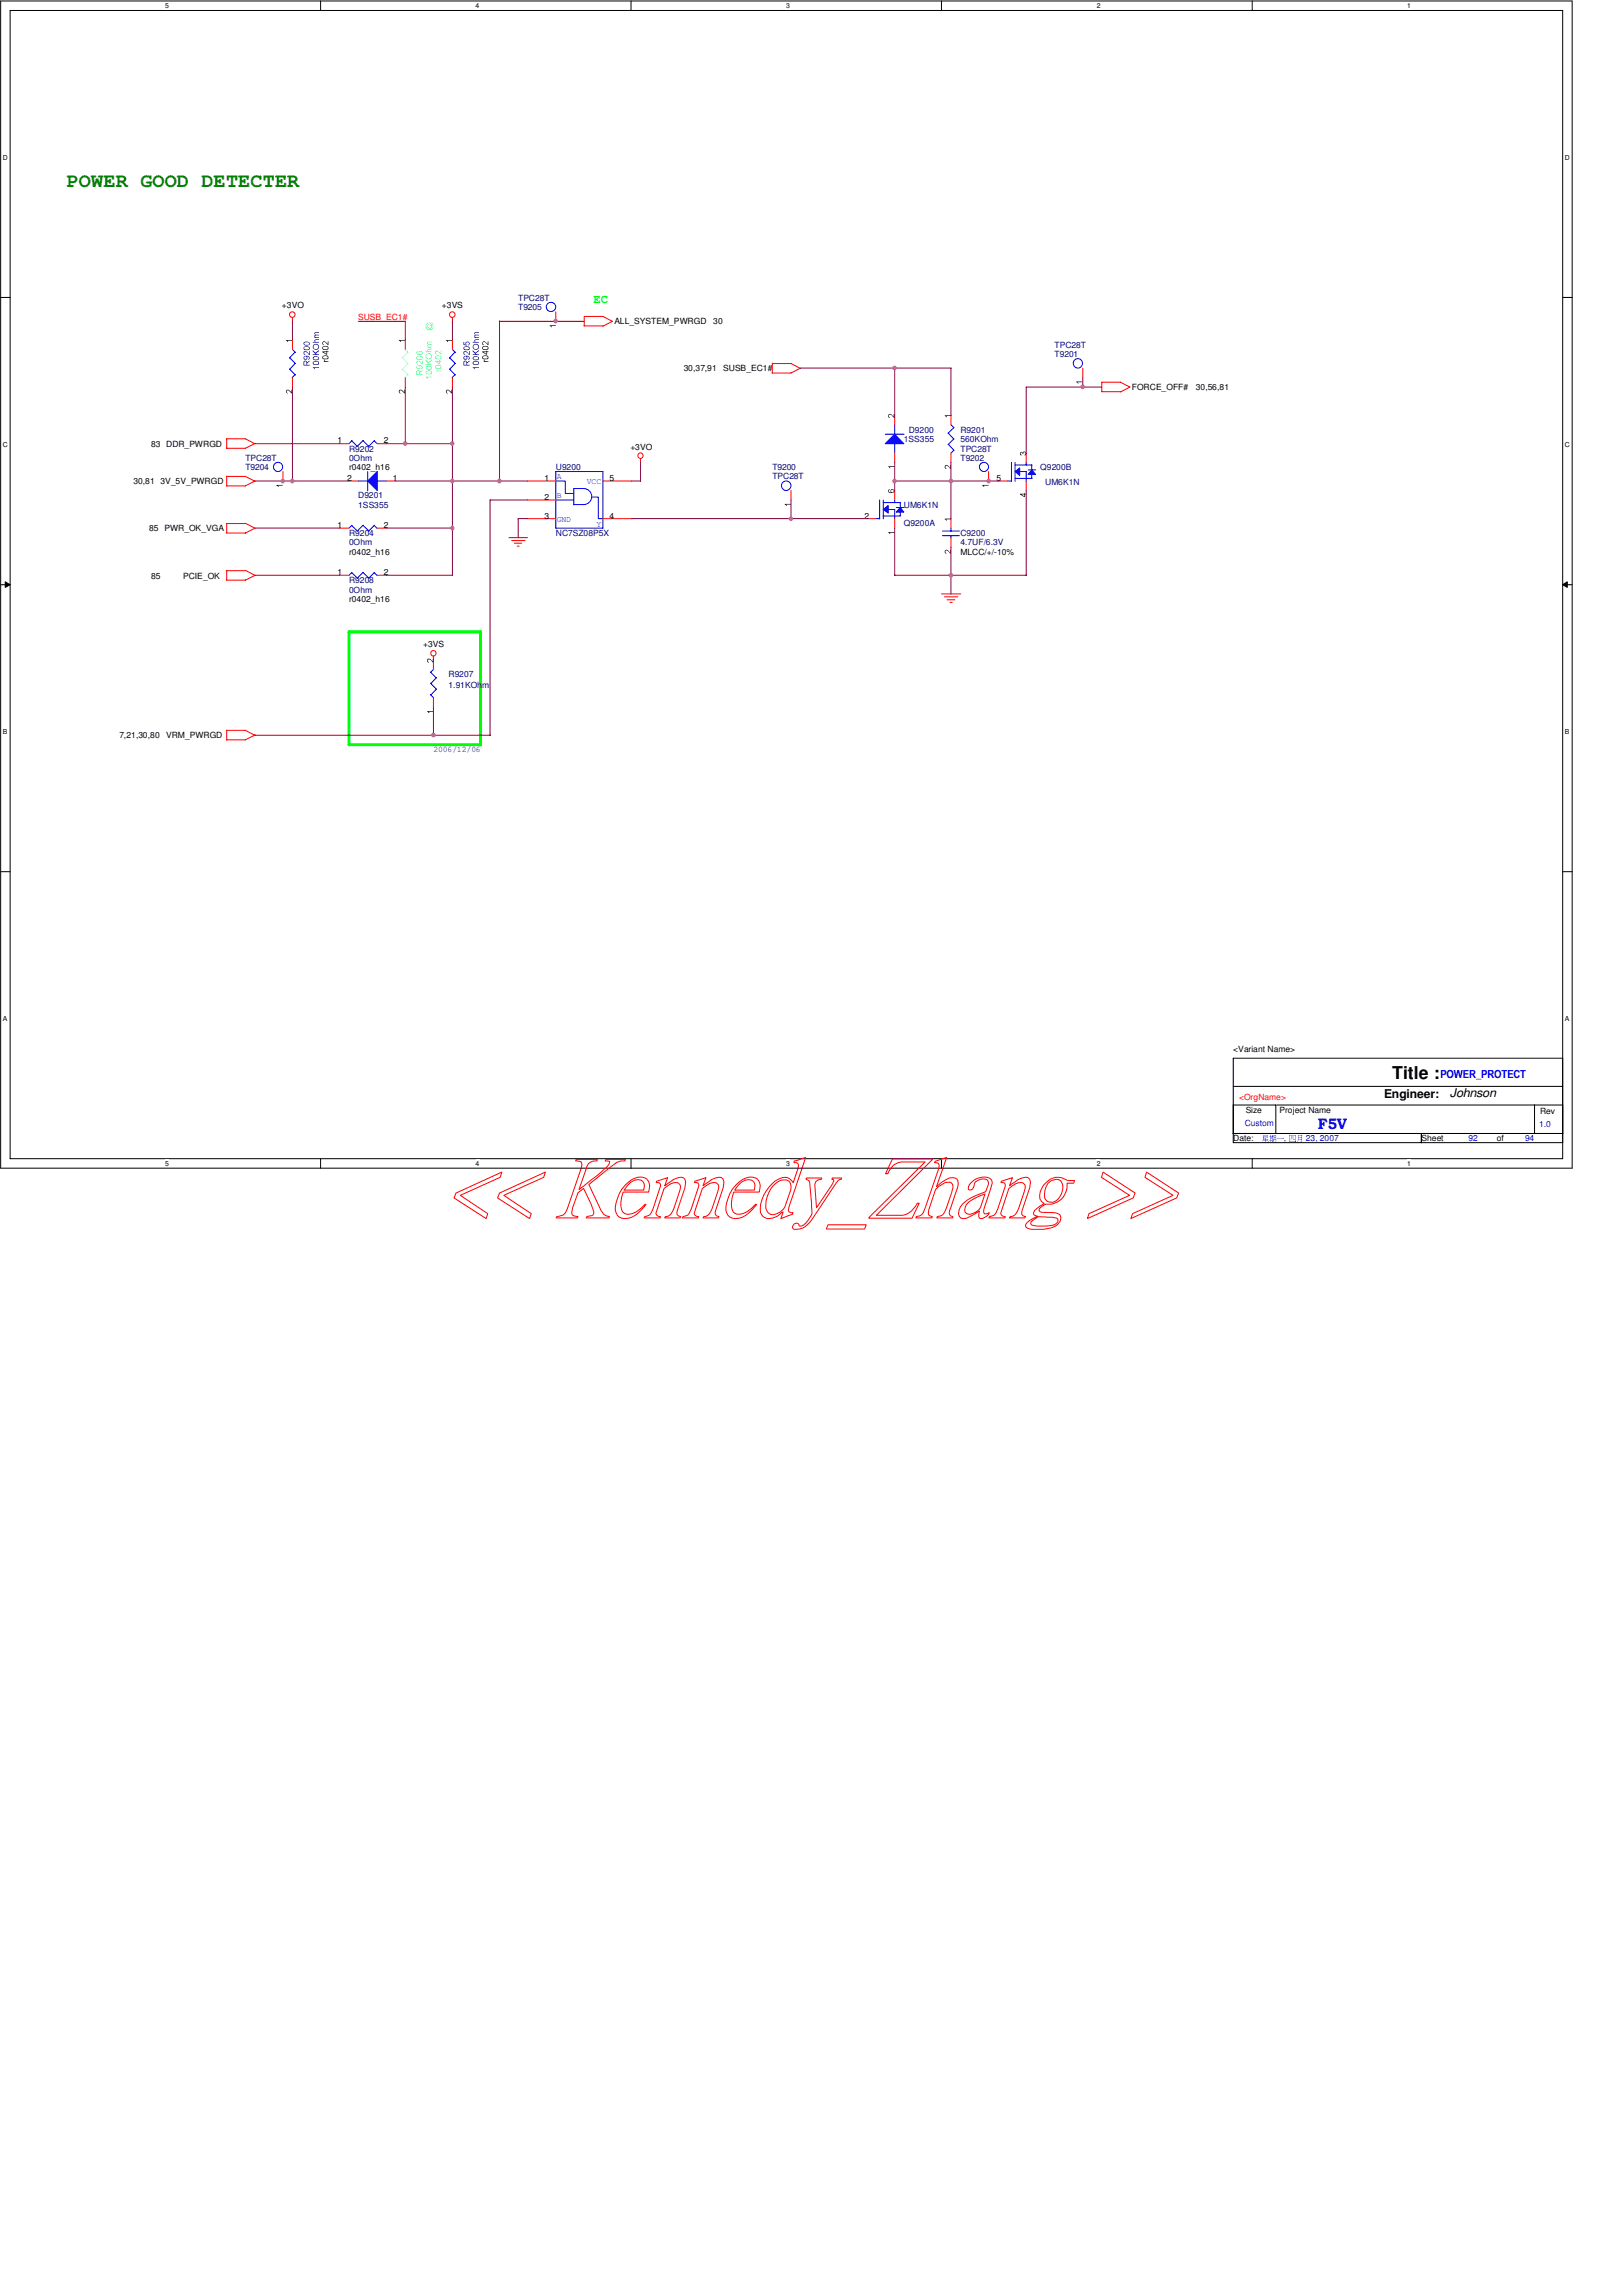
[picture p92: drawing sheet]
<svg xmlns="http://www.w3.org/2000/svg" width="210mm" height="297mm" viewBox="0 0 210 297" stroke-linecap="round" stroke-linejoin="round" font-family="sans-serif">
<defs><g id="words">
<text font-size="2.5" fill="#008000" x="8.6" y="24.2">POWER GOOD DETECTER</text>
<text font-size="2.3" x="180.2" y="139.7">Title :</text>
<text font-size="1.9" fill="#00f" x="170.6" y="146">F5V</text>
<text font-size="1.6" fill="#0f0" x="76.8" y="39.2">EC</text>
<g font-size="1.6">
<text x="179.1" y="142">Engineer:</text>
<text x="187.6" y="142">Johnson</text>
</g>
<text font-size="1.4" fill="#00f" x="186.4" y="139.5">POWER_PROTECT</text>
<g font-size="1.1">
<text x="36.5" y="39.9">+3VO</text>
<text x="57.2" y="39.9">+3VS</text>
<text x="79.5" y="42">ALL_SYSTEM_PWRGD</text>
<text x="92.3" y="42">30</text>
<text x="88.5" y="48">30,37,91</text>
<text x="93.6" y="48">SUSB_EC1#</text>
<text x="146.5" y="50.5">FORCE_OFF#</text>
<text x="154.8" y="50.5">30,56,81</text>
<text x="19.6" y="57.8">83 DDR_PWRGD</text>
<text x="43.7" y="57.4">1</text>
<text x="49.7" y="57.4">2</text>
<text x="81.6" y="58.2">+3VO</text>
<text x="17.3" y="62.7">30,81</text>
<text x="20.8" y="62.7">3V_5V_PWRGD</text>
<text x="44.9" y="62.2">2</text>
<text x="45.2" y="60.8">r0402_h16</text>
<text x="50.8" y="62.2">1</text>
<text x="70.5" y="62.2">1</text>
<text x="70.5" y="64.6">2</text>
<text x="78.9" y="62.2">5</text>
<text x="128.9" y="62.2">5</text>
<text x="19.3" y="68.7">85</text>
<text x="21.3" y="68.7">PWR_OK_VGA</text>
<text x="43.7" y="68.3">1</text>
<text x="45.2" y="71.8">r0402_h16</text>
<text x="49.7" y="68.3">2</text>
<text x="70.5" y="67.1">3</text>
<text x="78.9" y="67.1">4</text>
<text x="111.9" y="67.1">2</text>
<text x="124.3" y="71.8">MLCC/+/-10%</text>
<text x="19.6" y="74.8">85</text>
<text x="23.7" y="74.8">PCIE_OK</text>
<text x="43.7" y="74.4">1</text>
<text x="45.2" y="77.9">r0402_h16</text>
<text x="49.7" y="74.4">2</text>
<text x="54.8" y="83.7">+3VS</text>
<text x="15.5" y="95.5">7,21,30,80</text>
<text x="21.5" y="95.5">VRM_PWRGD</text>
<text x="159.6" y="136.1">&lt;Variant Name&gt;</text>
<text x="161.2" y="144">Size</text>
<text x="165.6" y="144">Project Name</text>
<text x="159.6" y="147.7">Date:</text>
<text x="183.9" y="147.7">Sheet</text>
<text x="193.7" y="147.7">of</text>
<text x="199.3" y="144.1">Rev</text>
</g>
<g font-size="1.1" fill="#f00">
<text x="46.4" y="41.4">SUSB_EC1#</text>
<text x="160.4" y="142.3">&lt;OrgName&gt;</text>
</g>
<g font-size="1.1" fill="#000080">
<text x="67.1" y="40.1">T9205</text>
<text x="67.1" y="38.9">TPC28T</text>
<text x="136.5" y="46.2">T9201</text>
<text x="136.5" y="45">TPC28T</text>
<text x="31.7" y="59.6">TPC28T</text>
<text x="45.2" y="58.4">R9202</text>
<text x="45.2" y="59.6">0Ohm</text>
<text x="117" y="57.2">1SS355</text>
<text x="117.6" y="56">D9200</text>
<text x="124.3" y="56">R9201</text>
<text x="124.3" y="57.2">560KOhm</text>
<text x="124.3" y="59.6">T9202</text>
<text x="124.3" y="58.4">TPC28T</text>
<text x="31.7" y="60.8">T9204</text>
<text x="46.4" y="64.5">D9201</text>
<text x="46.4" y="65.7">1SS355</text>
<text x="71.9" y="60.8">U9200</text>
<text x="99.9" y="60.8">T9200</text>
<text x="99.9" y="62">TPC28T</text>
<text x="117" y="65.7">UM6K1N</text>
<text x="134.6" y="60.8">Q9200B</text>
<text x="135.3" y="62.8">UM6K1N</text>
<text x="45.2" y="69.3">R9204</text>
<text x="45.2" y="70.6">0Ohm</text>
<text x="71.9" y="69.3">NC7SZ08P5X</text>
<text x="117" y="68.1">Q9200A</text>
<text x="124.3" y="69.3">C9200</text>
<text x="124.3" y="70.6">4.7UF/6.3V</text>
<text x="45.2" y="75.4">R9208</text>
<text x="45.2" y="76.7">0Ohm</text>
<text x="58" y="87.6">R9207</text>
<text x="58" y="89.1">1.91KOhm</text>
<text x="56.1" y="97.2">2006/12/06</text>
</g>
<g font-size="1.1" fill="#00f">
<text x="72.1" y="61.9">A</text>
<text x="72.1" y="64.4">B</text>
<text x="75.9" y="62.7">VCC</text>
<text x="72.1" y="67.5">GND</text>
<text x="77.2" y="68.2">Y</text>
<text x="161.1" y="145.7">Custom</text>
<text x="166.2" y="147.7">,</text>
<text x="169" y="147.7">23, 2007</text>
<text x="190" y="147.7">92</text>
<text x="197.4" y="147.7">94</text>
<text x="199.2" y="145.8">1.0</text>
</g>
<g font-size=".9">
<text x="21.4" y="1">5</text>
<text x="61.6" y="1">4</text>
<text x="101.7" y="1">3</text>
<text x="141.9" y="1">2</text>
<text x="182.1" y="1">1</text>
<text x=".4" y="20.7">D</text>
<text x="202.5" y="20.7">D</text>
<text x=".4" y="57.8">C</text>
<text x="202.5" y="57.8">C</text>
<text x=".4" y="95">B</text>
<text x="202.5" y="95">B</text>
<text x=".4" y="132.1">A</text>
<text x="202.5" y="132.1">A</text>
<text x="21.4" y="150.8">5</text>
<text x="61.6" y="150.8">4</text>
<text x="101.7" y="150.8">3</text>
<text x="141.9" y="150.8">2</text>
<text x="182.1" y="150.8">1</text>
</g>
</g></defs>
<path d="M.1 .1h203.4v151h-203.4zM1.3 1.4h200.9v148.5h-200.9z" fill="none" stroke="#000" stroke-width=".13"/>
<g fill="#fff">
<path d="M21.4 .3h.5v.9h-.5z"/>
<path d="M21.4 150h.5v1h-.5z"/>
</g>
<path d="M41.5 .1v1.3M41.5 149.9v1.2" fill="none" stroke="#000" stroke-width=".13"/>
<g fill="#fff">
<path d="M61.6 .3h.5v.9h-.5z"/>
<path d="M61.6 150h.5v1h-.5z"/>
</g>
<path d="M81.7 .1v1.3M81.7 149.9v1.2" fill="none" stroke="#000" stroke-width=".13"/>
<g fill="#fff">
<path d="M101.7 .3h.5v.9h-.5z"/>
<path d="M101.7 150h.5v1h-.5z"/>
</g>
<path d="M121.8 .1v1.3M121.8 149.9v1.2" fill="none" stroke="#000" stroke-width=".13"/>
<g fill="#fff">
<path d="M141.9 .3h.5v.9h-.5z"/>
<path d="M141.9 150h.5v1h-.5z"/>
</g>
<path d="M162.1 .1v1.3M162.1 149.9v1.2" fill="none" stroke="#000" stroke-width=".13"/>
<g fill="#fff">
<path d="M182.1 .3h.5v.9h-.5z"/>
<path d="M182.1 150h.5v1h-.5z"/>
<path d="M.4 19.9h.6v1h-.6z"/>
<path d="M202.5 19.9h.7v1h-.7z"/>
<path d="M.4 57h.6v1h-.6z"/>
<path d="M202.5 57h.7v1h-.7z"/>
</g>
<path d="M.1 38.5h1.2M202.2 38.5h1.3" fill="none" stroke="#000" stroke-width=".13"/>
<g fill="#fff">
<path d="M.4 94.1h.6v1.1h-.6z"/>
<path d="M202.5 94.1h.6v1.1h-.6z"/>
</g>
<path d="M.1 75.6h1.2M.7 75.3l.6 .3-.6 .4zM202.2 75.6l.6-.3v.7zM202.2 75.6h1.3" fill="none" stroke="#000" stroke-width=".13"/>
<path d="M.7 75.3l.6 .3-.6 .4zM202.2 75.6l.6-.3v.7z" fill="#000"/>
<g fill="#fff">
<path d="M.4 131.3h.6v1h-.6z"/>
<path d="M202.5 131.3h.6v1h-.6z"/>
</g>
<path d="M.1 112.8h1.2M202.2 112.8h1.3" fill="none" stroke="#000" stroke-width=".13"/>
<path d="M45.2 81.7h17v14.7h-17z" fill="none" stroke="#0f0" stroke-width=".38"/>
<g fill="#00f">
<path d="M165.2 147.3h.8l.1-.1 .1 .1z"/>
<path d="M163.5 146.9h.5zM163.5 147l.5 .1zM163.5 147.2h.5zM163.4 146.9l.1 .4v-.4zM164 146.9v.3zM163.5 147.2l-.2 .4 .3-.3zM163.5 147.4h.6zM163.4 147.6h.6v-.1v.1zM163.7 147.2l.1 .6v-.5zM163.3 147.7l.9 .1-.1-.1z"/>
<path d="M164.4 147.2h.2zM164.4 147.3l.2 .1zM164.8 146.9h.3zM164.8 147.2h.3zM164.8 147.4h.3zM164.3 147h.5l-.1-.1zM164.4 146.8l.1 .7v-.6zM164.6 146.8l.1 .7v-.6zM164.3 147.5h.5l-.1-.1zM164.4 147.6l-.1 .2 .2-.2zM164.5 147.6l.2 .1v-.1zM164.8 146.9v.5l-.1 .4 .2-.4v-.5zM165.1 146.9v.8h-.2l.2 .1v-.1v-.8z"/>
<path d="M166.9 146.9h.7zM166.9 147.7h.7zM166.8 146.9l.1 .8v-.8zM167.6 146.9v.8h.1zM167.1 146.9v.4l-.1 .2 .1-.2zM167.3 146.9v.5h.2v-.2v.2h-.2z"/>
<path d="M168 146.9h.5zM168 147.1l.5 .1zM168 147.4h.5zM168 146.8v.7l-.1 .3 .1-.3zM168.5 146.8l-.1 .9h-.1l.1 .1h.1z"/>
</g>
<path d="M159.6 136.9h42.6v10.9h-42.6zM159.6 146.6h42.6M159.6 143h5.5v3.6M159.6 140.5h42.6M165.2 143h37M183.9 146.6v1.2M198.6 143v3.6" fill="none" stroke="#000" stroke-width=".13"/>
<g fill="none" stroke="#f00" stroke-width=".13">
<path d="M37.8 41.1v.5M58.5 41.1v.5M82.9 59.4v.4M36.6 61v1.2M65.9 69.6h2.4M66.2 69.9h1.7M66.5 70.3h1M66.9 70.7h.3M121.8 76.8h2.5M122.2 77.2h1.8M122.6 77.6h1M122.9 77.9h.3"/>
<path d="M56.1 84.9v1.7M56.1 90.3v1.2"/>
<circle cx="37.8" cy="40.7" r=".36"/>
<circle cx="58.5" cy="40.7" r=".36"/>
<circle cx="82.9" cy="58.9" r=".35"/>
<circle cx="56.1" cy="84.5" r=".35"/>
</g>
<g fill="none" stroke="#00f" stroke-width=".13">
<path d="M130.9 59.8v2.5M131.4 59.8v2.5M130.4 62.2h.5M55.7 87l.8 .7M55.7 88.4l.8 .8-.7 .7M55.7 89.9l.4 .4M56.1 86.6l-.3 .4M56.5 87.7l-.7 .7"/>
<circle cx="36" cy="60.4" r=".59"/>
</g>
<path d="M35.8 62.7h.8v.1h-.6l.1 .2h-.1zM55.3 92h.8v.1h-.6l.1 .1h-.1zM55.3 85.3a.61 .61 0 0 1 .7 .3v-.4h.1v.5l-.2-.1a.36 .36 0 0 0-.5-.2l.1 .3-.2-.1z" fill="#000"/>
<path d="M131.4 61l.6-.5v1z" fill="#00f"/>
<path d="M132.8 59.8v.4M131.4 61l.6-.5v1zM131.4 60.2h1.4M131.4 61.9h1.4M132 61h.8M132.8 61v1.3" fill="none" stroke="#00f" stroke-width=".13"/>
<path d="M133.5 60.8l.5 .6h-.9z" fill="#00f"/>
<path d="M45.5 74.1l.8 .7M45.6 74l-.4 .4M47 74.1l.8 .7M47 74l-.8 .8M48.4 74.1l.4 .4M48.5 74l-.8 .8M132.8 61.9h.8M132.8 60.2h.8M133.1 60.8h.9M133.5 60.8l.5 .6h-.9zM133.5 60.2v.6M133.5 61.4v.5" fill="none" stroke="#00f" stroke-width=".13"/>
<path d="M132.8 58.6v1.2M43.9 74.4h1.3M48.8 74.4h1.2M129.2 62.2h1.2M132.8 62.2v1.3" fill="none" stroke="#f00" stroke-width=".13"/>
<g fill="#000">
<path d="M132.1 58.5h.1l.2 .1a.23 .23 0 0 1 .4 0 .23 .23 0 0 1-.2 .3v-.1a.17 .17 0 0 0 .1-.2 .17 .17 0 0 0-.2-.1 .17 .17 0 0 0-.1 .3h-.1a.14 .14 0 0 0 0-.2 .14 .14 0 0 0-.2 0l.1 .3a.24 .24 0 0 1-.2-.1 .24 .24 0 0 1 .1-.3z"/>
<path d="M132 63.9v.1l.5 .3h.1v-.3h.2l-.2-.2-.1 .1zM132.2 64h.3v.2z"/>
</g>
<path d="M114.6 57.4l1.2-1.2 1.2 1.2z" fill="#00f"/>
<g fill="none" stroke="#00f" stroke-width=".13">
<path d="M58.2 47.8l.7 .7M58.2 46.3l.7 .7M58.5 45.2l.4 .4M58.9 48.5l-.4 .4M58.9 47l-.7 .8M58.9 45.6l-.7 .7M114.6 57.4l1.2-1.2 1.2 1.2zM114.6 56.2h2.4M115.8 54.9v1.3M115.8 57.4v1.2M71.9 62.2h1.3v1.6h1.1M71.9 64.7h2.4"/>
<path d="M71.9 61h6.1v7.3h-6.1zM74.3 65.3h1.3M75.4 63.2a1.04 1.04 0 0 1 1.2 1 1.04 1.04 0 0 1-1.2 1.1M75.6 63.2h-1.3v2.1M76.6 64.3h.8v2.8h.6"/>
<circle cx="71.3" cy="39.7" r=".61"/>
</g>
<path d="M71.9 40.3v1.3M115.8 53.7v1.2M115.8 58.6v1.2M68.3 62.2h3.6M68.3 64.7h3.6M68.3 67.1h3.6M78 62.2h3.7M78 67.1h3.7" fill="none" stroke="#f00" stroke-width=".13"/>
<path d="M71.1 42.1h.8v.1h-.6l.1 .1h-.1zM115 53.6a.59 .59 0 0 1 .7 .3v-.3v.5l-.1-.1a.37 .37 0 0 0-.6-.3l.1 .4-.2-.2zM114.9 60.3h.8v.1h-.6l.1 .2h-.1z" fill="#000"/>
<g fill="#000080">
<path d="M60 45.5a.61 .61 0 0 1 .7 .3v-.4h.1v.5l-.2-.1a.34 .34 0 0 0-.5-.2v.2l.1 .1-.2-.1z"/>
<path d="M60 44.2h.1v.3l.2 .1a.27 .27 0 0 1 0-.4 .27 .27 0 0 1 .4 .1 .27 .27 0 0 1-.1 .4 .23 .23 0 0 0 .1-.2 .23 .23 0 0 0-.2-.2 .24 .24 0 0 0-.2 .2 .24 .24 0 0 0 .1 .2l-.4-.1z"/>
<path d="M61.2 47.5h.8v.1h-.7l.2 .2h-.1z"/>
<path d="M61.2 45.3l.3 .3 .5-.3v.1l-.4 .3 .1 .1h.3v.1h-.8v-.1h.4l-.4-.3z"/>
<path d="M61.2 44.2h.3a.19 .19 0 0 1-.1-.2 .19 .19 0 0 1 .2-.1h.4v.1h-.4a.14 .14 0 0 0-.1 .2 .14 .14 0 0 0 .2 0h.3v.1h-.8z"/>
<path d="M61.4 43h.6v.1h-.5a.15 .15 0 0 0 0 .1 .15 .15 0 0 0 .1 .1h.4v.1h-.4a.14 .14 0 0 0-.1 .2 .14 .14 0 0 0 .2 0h.3v.1h-.6l.1-.1a.19 .19 0 0 1-.1-.1 .19 .19 0 0 1 .1-.2l-.1-.2z"/>
<path d="M60.1 46.7l-.1 .1v.5h.8v-.1h-.3v-.1l.3-.4-.3 .2-.2-.2zM60.1 46.8h.2l.1 .4h-.3z"/>
<path d="M60.1 46.1a.24 .24 0 0 0-.1 .4 .24 .24 0 0 0 .4 0 .24 .24 0 0 0 0-.4h.2a.15 .15 0 0 1 .1 .2 .15 .15 0 0 1-.1 .1v.1a.28 .28 0 0 0 .1-.3 .28 .28 0 0 0-.3-.2zM60.1 46.3a.16 .16 0 0 1 .3 0 .16 .16 0 0 1-.3 0z"/>
<path d="M60 44.9a.27 .27 0 0 0 0 .3 .27 .27 0 0 0 .4 .1h.2a.27 .27 0 0 0 .2-.4 .27 .27 0 0 0-.4-.1zM60.1 44.9h.5l.1 .1a.38 .38 0 0 1-.6 0z"/>
<path d="M61.3 46.8a.27 .27 0 0 0-.1 .3 .27 .27 0 0 0 .4 .1h.2a.27 .27 0 0 0 .2-.4 .27 .27 0 0 0-.4-.1zM61.3 46.8h.3l.3 .1a.32 .32 0 0 1-.3 .3 .32 .32 0 0 1-.3-.3z"/>
<path d="M61.3 46.1a.29 .29 0 0 0-.1 .4 .29 .29 0 0 0 .4 .1l.3-.1a.32 .32 0 0 0 0-.4 .32 .32 0 0 0-.4 0zM61.3 46.2h.5l.1 .1a.33 .33 0 0 1-.3 .3 .33 .33 0 0 1-.3-.2z"/>
<path d="M61.2 44.9a.4 .4 0 0 0 .8 0 .4 .4 0 0 0-.8 0zM61.3 44.9a.31 .31 0 0 1 .6 0 .31 .31 0 0 1-.6 0z"/>
</g>
<g fill="#000">
<path d="M57.7 44h.8v.1h-.6l.1 .1h-.1zM57.8 50.5a.59 .59 0 0 1 .6 .3v-.4h.1v.5l-.1-.1a.44 .44 0 0 0-.6-.3v.2l.1 .2-.2-.2zM62.5 44.2h.2l.4 .3v-.3h.1v.5l-.1-.1a.38 .38 0 0 0-.6-.3l.1 .4-.2-.1v-.2zM62.7 46.5v.2h.5v.1h-.6l.1-.1h-.1zM122.3 53.7h.8v.1h-.7l.2 .2h-.1zM139.3 49.4h.8h-.7l.2 .2h-.1zM122.3 67.1h.8v.1h-.7l.2 .2h-.1zM122.3 60.2a.52 .52 0 0 1 .7 .3v-.3h.1v.5l-.2-.1a.34 .34 0 0 0-.6-.3l.2 .4-.2-.2zM122.3 71.2a.52 .52 0 0 1 .7 .3v-.4h.1v.5l-.2-.1a.34 .34 0 0 0-.6-.2l.2 .3-.2-.1z"/>
<path d="M62.5 46.1a.27 .27 0 0 0 0 .3 .27 .27 0 0 0 .3 .1h.2a.27 .27 0 0 0 .2-.4 .27 .27 0 0 0-.4-.1zM62.6 46.1h.2l.3 .1a.32 .32 0 0 1-.3 .3 .32 .32 0 0 1-.3-.3z"/>
<path d="M62.5 44.8a.27 .27 0 0 0 0 .4 .27 .27 0 0 0 .3 .1l.2-.1a.27 .27 0 0 0 .2-.3 .27 .27 0 0 0-.4-.2zM62.6 44.9l.2-.1 .3 .1a.32 .32 0 0 1-.3 .3 .32 .32 0 0 1-.3-.2z"/>
<path d="M62.4 45.5v.1l.5 .3h.1v-.3h.2l-.2-.2-.1 .1zM62.6 45.6h.3v.2z"/>
</g>
<path d="M58.5 44v1.2M58.5 48.9v1.2M123.1 53.7v1.2M123.1 58.6v1.2M140.1 47.6v1.3M43.9 68.3h1.3M48.8 68.3h1.2M123.1 67.1v1.2M123.1 69.6v1.2" fill="none" stroke="#f00" stroke-width=".13"/>
<g fill="none" stroke="#00f" stroke-width=".13">
<path d="M122.7 57.5l.7 .8-.3 .3M122.7 56l.7 .8M123.1 54.9l.3 .4-.7 .7M123.4 56.8l-.7 .7M45.5 68l.8 .7M45.6 67.9l-.4 .4M47 68l.8 .7M47 67.9l-.8 .8M48.4 68l.4 .4M48.5 67.9l-.8 .8M122 68.7h2.2M122 69.3h2.2"/>
<path d="M123.1 68.3v.4M123.1 69.3v.3"/>
<circle cx="139.5" cy="47" r=".6"/>
</g>
<path d="M52.1 47.8l.7 .7M52.1 46.3l.7 .7M52.5 45.2l.3 .4M52.8 48.5l-.4 .4M52.8 47l-.7 .8M52.8 45.6l-.7 .7" fill="none" stroke="#80ffff" stroke-width=".13"/>
<g fill="#0ff">
<path d="M53.9 46.7a.61 .61 0 0 1 .7 .3v-.3h.1v.5l-.2-.1a.34 .34 0 0 0-.5-.3l.1 .4-.2-.2z"/>
<path d="M55.1 48.7h.8v.1h-.6l.1 .2h-.1z"/>
<path d="M55.1 46.5l.3 .4 .5-.4v.2l-.4 .2 .1 .2h.3v.1h-.8v-.1h.4l-.4-.4z"/>
<path d="M55.1 45.5h.3a.19 .19 0 0 1-.1-.3 .19 .19 0 0 1 .2-.1h.4v.1h-.4a.13 .13 0 0 0-.1 .2 .13 .13 0 0 0 .2 .1h.3v.1h-.8z"/>
<path d="M55.3 44.2h.6v.1h-.4l-.1 .1 .1 .1h.4v.1h-.4a.14 .14 0 0 0-.1 .2 .14 .14 0 0 0 .2 .1h.3v.1h-.6v-.1h.1a.18 .18 0 0 1-.1-.2 .18 .18 0 0 1 .1-.2l-.1-.1z"/>
<path d="M56.6 47.8v.1l.5 .1h-.6h.1z"/>
<path d="M56.4 45.4a.59 .59 0 0 1 .6 .4v-.4h.1v.5l-.1-.1a.44 .44 0 0 0-.6-.3v.1l.1 .3-.2-.2z"/>
<path d="M53.9 48v.5h.8v-.1h-.3v-.2l.3-.3-.3 .2a.25 .25 0 0 0-.2-.2 .25 .25 0 0 0-.3 .1zM54 48a.18 .18 0 0 1 .2 0 .18 .18 0 0 1 .1 .2v.2h-.3z"/>
<path d="M54 47.3a.24 .24 0 0 0-.1 .4 .24 .24 0 0 0 .4 0 .24 .24 0 0 0 0-.4l.2 .1a.16 .16 0 0 1 .1 .1 .16 .16 0 0 1-.1 .2v.1a.28 .28 0 0 0 .2-.4 .28 .28 0 0 0-.4-.2zM54 47.5a.17 .17 0 0 1 .3 0 .17 .17 0 0 1-.3 0z"/>
<path d="M53.9 46.1a.27 .27 0 0 0 0 .4 .27 .27 0 0 0 .4 0h.2a.28 .28 0 0 0 .2-.4 .28 .28 0 0 0-.4-.1zM54 46.1h.5l.1 .2a.38 .38 0 0 1-.6 0z"/>
<path d="M53.9 45.5v.1a.4 .4 0 0 0 .4 .3 .4 .4 0 0 0 .4-.3 .25 .25 0 0 0-.4-.2 .25 .25 0 0 0 0 .4h-.1a.17 .17 0 0 1-.2-.1 .17 .17 0 0 1 .1-.2v-.1zM54.3 45.7a.17 .17 0 0 1 .3 0 .17 .17 0 0 1-.3 0z"/>
<path d="M55.1 48a.28 .28 0 0 0 .1 .4 .28 .28 0 0 0 .3 0l.3-.1a.32 .32 0 0 0 0-.3 .32 .32 0 0 0-.4-.1zM55.2 48h.3l.3 .1a.32 .32 0 0 1-.3 .3 .32 .32 0 0 1-.3-.2z"/>
<path d="M55.1 47.4a.29 .29 0 0 0 .1 .4 .29 .29 0 0 0 .3 0h.3a.31 .31 0 0 0 0-.4 .31 .31 0 0 0-.4-.1zM55.2 47.5l.5-.1 .1 .1a.33 .33 0 0 1-.3 .3 .33 .33 0 0 1-.3-.2z"/>
<path d="M55.1 46.1a.4 .4 0 0 0 .8 0 .4 .4 0 0 0-.8 0zM55.2 46.1a.31 .31 0 0 1 .6 0 .31 .31 0 0 1-.6 0z"/>
<path d="M55.2 41.9a.53 .53 0 0 0 .1 .7 .53 .53 0 0 0 .7-.1 .53 .53 0 0 0 0-.7l-.2-.1a.52 .52 0 0 1 .2 .6 .52 .52 0 0 1-.5 .3 .39 .39 0 0 1-.3-.5 .39 .39 0 0 1 .6-.1h-.5h.1a.26 .26 0 0 0 .1 .5 .26 .26 0 0 0 .3-.3l.1-.1a.37 .37 0 0 0-.3-.4 .37 .37 0 0 0-.4 .2zM55.4 42.1h.1a.2 .2 0 0 1 .3 .1 .2 .2 0 0 1-.1 .3 .2 .2 0 0 1-.3-.2z"/>
<path d="M56.4 47.3a.27 .27 0 0 0 0 .4 .27 .27 0 0 0 .3 0h.2a.27 .27 0 0 0 .2-.3 .27 .27 0 0 0-.4-.2zM56.5 47.3h.2l.3 .1a.32 .32 0 0 1-.3 .3 .32 .32 0 0 1-.3-.2z"/>
<path d="M56.3 46.7v.1l.6 .3v-.3h.2l-.2-.2v.1zM56.5 46.8h.4v.2z"/>
<path d="M56.4 46.1a.27 .27 0 0 0 0 .3 .27 .27 0 0 0 .3 .1h.2a.27 .27 0 0 0 .2-.4 .27 .27 0 0 0-.4-.1zM56.5 46.1h.2l.3 .1a.32 .32 0 0 1-.3 .3 .32 .32 0 0 1-.3-.3z"/>
</g>
<path d="M52.5 44v1.2M52.5 48.9v1.2" fill="none" stroke="#f00" stroke-width=".13"/>
<path d="M51.6 44h.8v.1h-.6l.1 .1h-.1zM51.7 50.5a.59 .59 0 0 1 .6 .3v-.4h.1v.5l-.1-.1a.44 .44 0 0 0-.6-.3v.2l.1 .2-.2-.2z" fill="#000"/>
<path d="M113.3 67.1h.5M113.8 64.7v2.4M114.3 64.7v2.4" fill="none" stroke="#00f" stroke-width=".13"/>
<path d="M114.3 65.9l.6-.5v1z" fill="#00f"/>
<path d="M114.3 65.9l.6-.5v1zM114.3 66.8h1.5M114.9 65.9h.9v1.2M115.8 64.6v.4h-1.5" fill="none" stroke="#00f" stroke-width=".13"/>
<path d="M116.5 65.7l.5 .6h-1z" fill="#00f"/>
<path d="M37.5 47.8l.7 .7M37.5 46.3l.7 .7M37.8 45.2l.4 .4M38.2 48.5l-.4 .4M38.2 47l-.7 .8M38.2 45.6l-.7 .7M115.8 65h.7v.7M116 65.7h1M116.5 65.7l.5 .6h-1zM116.5 66.3v.5h-.7" fill="none" stroke="#00f" stroke-width=".13"/>
<path d="M112.1 67.1h1.2M115.8 63.5v1.2M115.8 67.1v1.2" fill="none" stroke="#f00" stroke-width=".13"/>
<g fill="#000">
<path d="M114.9 68.8h.8v.1h-.6l.1 .2h-.1z"/>
<path d="M115 63.4h-.1a.4 .4 0 0 0 .4 .4 .4 .4 0 0 0 .4-.4 .26 .26 0 0 0-.3-.1 .26 .26 0 0 0-.1 .4 .21 .21 0 0 1-.2-.1 .21 .21 0 0 1 0-.2v-.1zM115.3 63.5a.17 .17 0 0 1 .3 0 .17 .17 0 0 1-.3 0z"/>
</g>
<g fill="#000080">
<path d="M39.3 45.5a.61 .61 0 0 1 .7 .3v-.4h.1v.5l-.2-.1a.34 .34 0 0 0-.5-.2l.1 .3-.2-.1z"/>
<path d="M40.5 47.5h.8v.1h-.7l.2 .1-.1 .1z"/>
<path d="M40.5 45.3l.3 .3 .5-.3v.1l-.4 .3 .1 .1h.3v.1h-.8v-.1h.4l-.4-.3z"/>
<path d="M40.5 44.2h.3a.19 .19 0 0 1-.1-.2 .19 .19 0 0 1 .2-.1h.4v.1h-.4a.13 .13 0 0 0-.1 .2 .13 .13 0 0 0 .2 0h.3v.1h-.8z"/>
<path d="M40.7 43h.6v.1h-.4a.13 .13 0 0 0-.1 .1 .13 .13 0 0 0 .1 .1h.4v.1h-.4a.14 .14 0 0 0-.1 .2 .14 .14 0 0 0 .2 0h.3v.1h-.6l.1-.1a.19 .19 0 0 1-.1-.1 .19 .19 0 0 1 .1-.2l-.1-.2z"/>
<path d="M39.3 46.8v.5h.8v-.1h-.3v-.2l.3-.3-.3 .2a.25 .25 0 0 0-.2-.2 .25 .25 0 0 0-.3 .1zM39.4 46.8h.2l.1 .4h-.3z"/>
<path d="M39.4 46.1a.24 .24 0 0 0-.1 .4 .24 .24 0 0 0 .4 0 .24 .24 0 0 0 0-.4h.2a.16 .16 0 0 1 .1 .2 .16 .16 0 0 1-.1 .1v.1a.28 .28 0 0 0 .1-.3 .28 .28 0 0 0-.3-.2zM39.4 46.3a.16 .16 0 0 1 .3 0 .16 .16 0 0 1-.3 0z"/>
<path d="M39.3 44.9a.27 .27 0 0 0 0 .3 .27 .27 0 0 0 .4 .1h.2a.24 .24 0 0 0 .2-.3 .24 .24 0 0 0-.3-.2zM39.4 44.9h.5l.1 .1a.38 .38 0 0 1-.6 0z"/>
<path d="M39.4 44.2a.28 .28 0 0 0-.1 .4 .28 .28 0 0 0 .4 .1l.3-.1a.28 .28 0 0 0 0-.3 .28 .28 0 0 0-.3-.1zM39.4 44.3h.5l.1 .1a.38 .38 0 0 1-.6 0z"/>
<path d="M40.5 46.8a.28 .28 0 0 0 .1 .4 .28 .28 0 0 0 .3 0h.2a.27 .27 0 0 0 .2-.4 .27 .27 0 0 0-.4-.1zM40.6 46.8h.3l.3 .1a.32 .32 0 0 1-.3 .3 .32 .32 0 0 1-.3-.3z"/>
<path d="M40.5 46.2a.29 .29 0 0 0 0 .3 .29 .29 0 0 0 .4 .1l.3-.1a.32 .32 0 0 0 0-.4 .32 .32 0 0 0-.4 0zM40.6 46.2h.5l.1 .1a.33 .33 0 0 1-.3 .3 .33 .33 0 0 1-.3-.2z"/>
<path d="M40.5 44.9a.41 .41 0 0 0 .8 0 .41 .41 0 0 0-.8 0zM40.6 44.9a.31 .31 0 0 1 .6 0 .31 .31 0 0 1-.6 0z"/>
</g>
<g fill="#000">
<path d="M37 44h.8v.1h-.6l.1 .1h-.1zM37.1 50.5a.59 .59 0 0 1 .6 .3v-.4h.1v.5l-.1-.1a.44 .44 0 0 0-.6-.3v.2l.1 .2-.2-.2zM41.9 44.2h.1l.4 .3v-.3h.1v.5l-.1-.1a.44 .44 0 0 0-.6-.3v.2l.1 .2-.2-.3zM42 46.5v.2h.5v.1h-.6l.1-.1zM101.6 65.2h.8v.1h-.7l.2 .1h-.1zM127.1 62.7h.8v.1h-.6l.1 .2h-.1z"/>
<path d="M41.8 46.1a.27 .27 0 0 0 0 .3 .27 .27 0 0 0 .3 .1h.2a.27 .27 0 0 0 .2-.4 .27 .27 0 0 0-.4-.1zM41.9 46.1h.2l.3 .1a.32 .32 0 0 1-.3 .3 .32 .32 0 0 1-.3-.3z"/>
<path d="M41.8 44.9a.27 .27 0 0 0 0 .3 .27 .27 0 0 0 .3 .1l.2-.1a.27 .27 0 0 0 .2-.3 .27 .27 0 0 0-.4-.2zM41.9 44.9l.2-.1 .3 .1a.32 .32 0 0 1-.3 .3 .32 .32 0 0 1-.3-.2z"/>
<path d="M41.7 45.5v.1l.5 .3h.1v-.3h.2l-.2-.2-.1 .1zM41.9 45.6h.3v.2z"/>
</g>
<path d="M37.8 44v1.2M37.8 48.9v1.2M43.9 57.4h1.3M48.8 57.4h1.2M102.4 63.5v1.2M127.9 61v1.2" fill="none" stroke="#f00" stroke-width=".13"/>
<g fill="none" stroke="#00f" stroke-width=".13">
<path d="M45.5 57l.8 .8M45.6 57l-.4 .4M47 57l.8 .8M47 57l-.8 .7M48.4 57l.4 .4M48.5 57l-.8 .7"/>
<circle cx="101.7" cy="62.8" r=".62"/>
<circle cx="127.3" cy="60.4" r=".59"/>
</g>
<path d="M48.8 61v2.5l-1.2-1.3z" fill="#00f"/>
<path d="M46.4 62.2h1.2M47.6 61v2.5M48.8 62.2h1.2M48.8 61v2.5l-1.2-1.3z" fill="none" stroke="#00f" stroke-width=".13"/>
<g fill="none" stroke="#f00" stroke-width=".13">
<path d="M29.3 56.8h2.4l1.3 .6M29.3 56.8v1.2h2.5M33 57.4l-1.3 .6M75.6 42.2h2.4M78 40.9l1.2 .7-1.2 .6M78.1 40.9h-2.5v1.3M99.9 47h2.5M99.9 47v1.3M102.4 47l1.2 .7M103.6 47.6l-1.2 .7h-2.5M142.5 50.7h2.5M145 49.4l1.2 .7-1.2 .6"/>
<path d="M145 49.4h-2.4v1.3M29.3 67.7h2.4M29.3 73.8h2.4M29.3 61.6h2.5M29.3 61.6v1.3M29.3 67.7v1.3h2.5M29.3 73.8v1.3h2.5M31.7 61.6l1.3 .7M31.7 67.7l1.3 .6M31.7 73.8l1.3 .6M33 62.2l-1.3 .7h-2.4M33 68.3l-1.3 .7"/>
<path d="M33 74.4l-1.3 .7M45.2 62.2h1.2M50 62.2h1.2M29.3 94.5h2.4l1.3 .6M29.3 94.5v1.3M29.3 95.7h2.5M33 95.1l-1.3 .6"/>
</g>
<g fill="none" stroke="#800040" stroke-width=".13">
<path d="M33 57.4h10.9M37.8 41.6v2.4M37.8 50.1v12.2M46.4 41.6h6.1v2.4M50 57.4h8.5M52.5 50.1v7.3M58.5 41.6v2.4M58.5 50.1v24.3h-8.5M64.6 41.6h11M64.6 41.5v20.7M82.9 59.8v2.5M103.6 47.6h19.5"/>
<path d="M115.8 47.6v6.2M115.8 59.8v3.7M123.1 47.6v6.2M123.1 59.8v7.3M140.1 48.9v1.2M142.6 50.1h-9.8v8.5M33 68.3h10.9M33 62.2h12.2M33 74.4h10.9M50 68.3h8.5M51.2 62.2h17.1M68.3 67.1h-1.2v2.5"/>
<path d="M68.3 64.7h-4.9v30.4M81.7 62.2h1.2M81.7 67.1h30.4M102.4 64.7v2.4M115.8 68.3v6.2M115.8 62.2h13.4M115.8 74.4h17M123.1 70.8v6.1M132.8 63.5v11M33 95.1h30.5M56.1 91.4v3.7"/>
</g>
<circle cx="36.6" cy="62.2" r=".24" fill="#f0f"/>
<circle cx="36.6" cy="62.2" r=".24" fill="none" stroke="#f0f" stroke-width=".13"/>
<path d="M115.6 47.5l.2-.1h.1v.4h-.3z" fill-rule="evenodd" fill="#f0f"/>
<path d="M115.6 47.5l.2-.1h.1v.4h-.3z" fill="none" stroke="#f0f" stroke-width=".13"/>
<path d="M139.9 49.9h.4v.3l-.3 .1-.1-.3z" fill-rule="evenodd" fill="#f0f"/>
<path d="M139.9 49.9h.4v.3l-.3 .1-.1-.3z" fill="none" stroke="#f0f" stroke-width=".13"/>
<circle cx="58.5" cy="68.3" r=".24" fill="#f0f"/>
<circle cx="58.5" cy="68.3" r=".24" fill="none" stroke="#f0f" stroke-width=".13"/>
<circle cx="123.1" cy="74.4" r=".25" fill="#f0f"/>
<circle cx="123.1" cy="74.4" r=".25" fill="none" stroke="#f0f" stroke-width=".13"/>
<circle cx="58.5" cy="62.2" r=".24" fill="#f0f"/>
<circle cx="58.5" cy="62.2" r=".24" fill="none" stroke="#f0f" stroke-width=".13"/>
<path d="M102.2 66.9h.3v.4h-.3l-.1-.2z" fill-rule="evenodd" fill="#f0f"/>
<path d="M102.2 66.9h.3v.4h-.3l-.1-.2z" fill="none" stroke="#f0f" stroke-width=".13"/>
<circle cx="115.8" cy="62.2" r=".24" fill="#f0f"/>
<circle cx="115.8" cy="62.2" r=".24" fill="none" stroke="#f0f" stroke-width=".13"/>
<circle cx="123.1" cy="62.2" r=".25" fill="#f0f"/>
<circle cx="123.1" cy="62.2" r=".25" fill="none" stroke="#f0f" stroke-width=".13"/>
<circle cx="127.9" cy="62.2" r=".25" fill="#f0f"/>
<circle cx="127.9" cy="62.2" r=".25" fill="none" stroke="#f0f" stroke-width=".13"/>
<path d="M52.3 57.2h.3v.3l-.3 .1-.1-.2z" fill-rule="evenodd" fill="#f0f"/>
<path d="M52.3 57.2h.3v.3l-.3 .1-.1-.2z" fill="none" stroke="#f0f" stroke-width=".13"/>
<circle cx="37.8" cy="62.2" r=".25" fill="#f0f"/>
<circle cx="37.8" cy="62.2" r=".25" fill="none" stroke="#f0f" stroke-width=".13"/>
<circle cx="56.1" cy="95.1" r=".25" fill="#f0f"/>
<circle cx="56.1" cy="95.1" r=".25" fill="none" stroke="#f0f" stroke-width=".13"/>
<path d="M58.4 57.2h.3v.3l-.3 .1-.1-.2z" fill-rule="evenodd" fill="#f0f"/>
<path d="M58.4 57.2h.3v.3l-.3 .1-.1-.2z" fill="none" stroke="#f0f" stroke-width=".13"/>
<path d="M71.7 41.4h.4v.3h-.3l-.1-.2z" fill-rule="evenodd" fill="#f0f"/>
<path d="M71.7 41.4h.4v.3h-.3l-.1-.2z" fill="none" stroke="#f0f" stroke-width=".13"/>
<circle cx="64.6" cy="62.2" r=".24" fill="#f0f"/>
<circle cx="64.6" cy="62.2" r=".24" fill="none" stroke="#f0f" stroke-width=".13"/>
<g fill="none" stroke="#f00" stroke-width=".13">
<path d="M59 154.3l5.9-2.7-.2 .7-5.1 2.3 3.5 2.4-.2 .6-4.1-2.6zM64.6 154.3l6-2.7-.2 .7-5.2 2.3 3.5 2.4-.2 .6-4.1-2.6zM74.5 150h2.8v.2a1.16 1.16 0 0 0-1.4 1l-1 2.7 2-1.5a8.9 8.9 0 0 0 2-1.9v-.2l-.1-.1h-.5l.1-.2h2.5v.2a2.34 2.34 0 0 0-1.9 .8l-2.8 2.2 1.7 3.6a1.03 1.03 0 0 0 1 .6l-.1 .2h-2.9v-.2l.9-.2v-.2a5.2 5.2 0 0 0-.6-1.9l-.7-1.3-.7 .5-.8 2.3a.49 .49 0 0 0 0 .5 .49 .49 0 0 0 .5 .3h.3l-.1 .2h-2.7l.1-.2a1.37 1.37 0 0 0 1.4-1.2l1.7-5a.78 .78 0 0 0-.1-.9l-.6-.1zM80.9 153.3a2.45 2.45 0 0 1 2.6-.9 1.16 1.16 0 0 1 .5 1.4l-.1 .4h-3.3a3.3 3.3 0 0 0 0 2.6 1.06 1.06 0 0 0 1.2 .2l.6-.2 1.1-1h.1a4.5 4.5 0 0 1-2.3 1.8 1.27 1.27 0 0 1-1.7-1.4 5.6 5.6 0 0 1 1.3-2.9zM81.6 153a1.05 1.05 0 0 1 1.8 .2l-.1 .8h-2.5zM85 152.8l1.4-.4-.4 1 .7-.5a1.82 1.82 0 0 1 1.8-.5 .82 .82 0 0 1 .2 .8l-.1 .4-1 3.3v.2l.2 .2 .3 .1-.1 .2h-2l.1-.2a1.27 1.27 0 0 0 1.1-1.1l.8-2.4a.65 .65 0 0 0-.1-.8 .65 .65 0 0 0-.8-.1l-.3 .2-.9 .6-1 3.2 .3 .4h.3l-.1 .2h-2v-.2a.89 .89 0 0 0 1-.7l1.1-3.2v-.3l-.2-.2h-.4zM89.9 152.8l1.5-.4-.4 1 .7-.5a1.82 1.82 0 0 1 1.7-.5 .82 .82 0 0 1 .2 .8v.4l-1.1 3.3 .1 .2 .2 .2 .2 .1v.2h-2l.1-.2a1.27 1.27 0 0 0 1.1-1.1l.8-2.4a.65 .65 0 0 0-.2-.8 .65 .65 0 0 0-.7-.1l-.4 .2-.8 .6-1.1 3.2 .3 .4h.3v.2h-2.1l.1-.2a.89 .89 0 0 0 .9-.7l1.1-3.2v-.3l-.1-.2h-.4zM95.2 153.3a2.45 2.45 0 0 1 2.6-.9 1.16 1.16 0 0 1 .5 1.4v.4h-3.3a3.3 3.3 0 0 0-.1 2.6 1.06 1.06 0 0 0 1.2 .2l.6-.2 1.1-1h.1a4.5 4.5 0 0 1-2.3 1.8 1.27 1.27 0 0 1-1.7-1.4 5.6 5.6 0 0 1 1.3-2.9zM95.9 153a1.05 1.05 0 0 1 1.8 .2l-.1 .8h-2.5zM100.1 153.4a1.65 1.65 0 0 1 2-.6 1.2 1.2 0 0 1 .2 1.2l-.7 2.2a1.77 1.77 0 0 1-2 .9 1.2 1.2 0 0 1-.5-1.2 4.1 4.1 0 0 1 1-2.5zM102.8 150.2l1.5-.5-2.3 6.8a.42 .42 0 0 0 .6 .4v.2l-1.6 .5 .3-.8h-.1a1.71 1.71 0 0 1-2.6 .5 2.33 2.33 0 0 1 0-2.2 4.6 4.6 0 0 1 2.6-2.7 1.23 1.23 0 0 1 1.5 .6l.6-2.2-.1-.3-.5-.1zM104.4 152.4h1.9v.2a.73 .73 0 0 0-.8 .8l.2 2.9 2.1-3.2a.36 .36 0 0 0 0-.5h-.1v-.2h1.2v.2h-.3l-.4 .4-3.4 5.2a2.18 2.18 0 0 1-2.1 .8l-.1-.1a.44 .44 0 0 1 .2-.6 .44 .44 0 0 1 .6 .3 1.22 1.22 0 0 0 1.3-.9 1.48 1.48 0 0 0 .3-1.4l-.2-3.3-.2-.3-.3-.1z"/>
<path d="M107.1 158.5h5l-.2 .5h-5zM115.5 149.9h5.2l-7.3 7.3h3.4a2.57 2.57 0 0 0 1.9-1.5h.3l-1 1.9h-5.6l7.3-7.3h-3a2.04 2.04 0 0 0-1.8 1.5h-.3zM121 150.2l1.5-.5-1.3 3.8 .2-.1a3.3 3.3 0 0 1 1.9-1 .76 .76 0 0 1 .7 1.1l-1.1 3.1a.55 .55 0 0 0 .4 .8v.2h-2.1l.1-.2a1.24 1.24 0 0 0 1.2-1.1l.6-2a1.27 1.27 0 0 0 .1-1.2 .87 .87 0 0 0-1.2 .1l-.9 .7-.9 2.7a.53 .53 0 0 0 .4 .8v.2h-2.1l.1-.2a1.25 1.25 0 0 0 1.1-1.1l1.8-5.2v-.3a.45 .45 0 0 0-.6-.4zM125.2 155.7l.9-.6 1.4-.6-.5 1.5a1.66 1.66 0 0 1-1.9 1 .88 .88 0 0 1 .1-1.3zM125.6 153.1a2.24 2.24 0 0 1 2.5-.7 .7 .7 0 0 1 .2 1l-1 3.2 .1 .4h.4l.2-.1a1.2 1.2 0 0 1-1.3 .7v-.2v-.7a5.4 5.4 0 0 1-1.9 .9 .76 .76 0 0 1-.7-1.1 4 4 0 0 1 2.7-2l.8-.3a1.85 1.85 0 0 0 .3-1.3 .71 .71 0 0 0-1-.3 .89 .89 0 0 0-.9 .9 .44 .44 0 0 1-.2 .4 .44 .44 0 0 1-.5-.1v-.3zM129.6 152.8l1.4-.4-.4 1 .8-.5a1.82 1.82 0 0 1 1.7-.5 .82 .82 0 0 1 .2 .8v.4l-1.1 3.3v.2l.2 .2 .3 .1-.1 .2h-2l.1-.2a1.27 1.27 0 0 0 1.1-1.1l.8-2.4a.65 .65 0 0 0-.1-.8 .65 .65 0 0 0-.8-.1l-.3 .2-.8 .6-1.1 3.2 .3 .4h.3l-.1 .2h-2l.1-.2a.89 .89 0 0 0 .9-.7l1.1-3.2v-.3l-.1-.2h-.5zM133.5 158l.9-.6 1.8 .1 .5 .1 .2 .1a.8 .8 0 0 1-.8 .8l-.3 .1a5.1 5.1 0 0 1-2.1-.1l-.3-.2zM135 153.3a2.17 2.17 0 0 1 3.1-.6h1l-.2 .4h-.8a2.42 2.42 0 0 1-2.8 2.7l-.2 .1a.93 .93 0 0 0-.6 .7l.3 .2a4.9 4.9 0 0 1 2.1 .2l.2 .1a.98 .98 0 0 1-.4 1.5l-.4 .1a6.7 6.7 0 0 1-2.8 .3 .72 .72 0 0 1-.8-.5 2.91 2.91 0 0 1 1.6-1.1l-.5-.2-.1-.2a1.33 1.33 0 0 1 .9-1l.5-.3a1.13 1.13 0 0 1-.5-1.5zM135.6 153.1a1.41 1.41 0 0 1 1.6-.4 1.96 1.96 0 0 1-.9 2.8 .89 .89 0 0 1-1.1-1.1l.1-.8zM142.7 151.6l4.2 2.7-.3 .7-5.9 2.6 .2-.6 5.3-2.4-3.7-2.3zM148.4 151.6l4.1 2.7-.2 .7-6 2.6 .3-.6 5.2-2.4-3.6-2.3z"/>
</g>
<use href="#words"/>
</svg>
